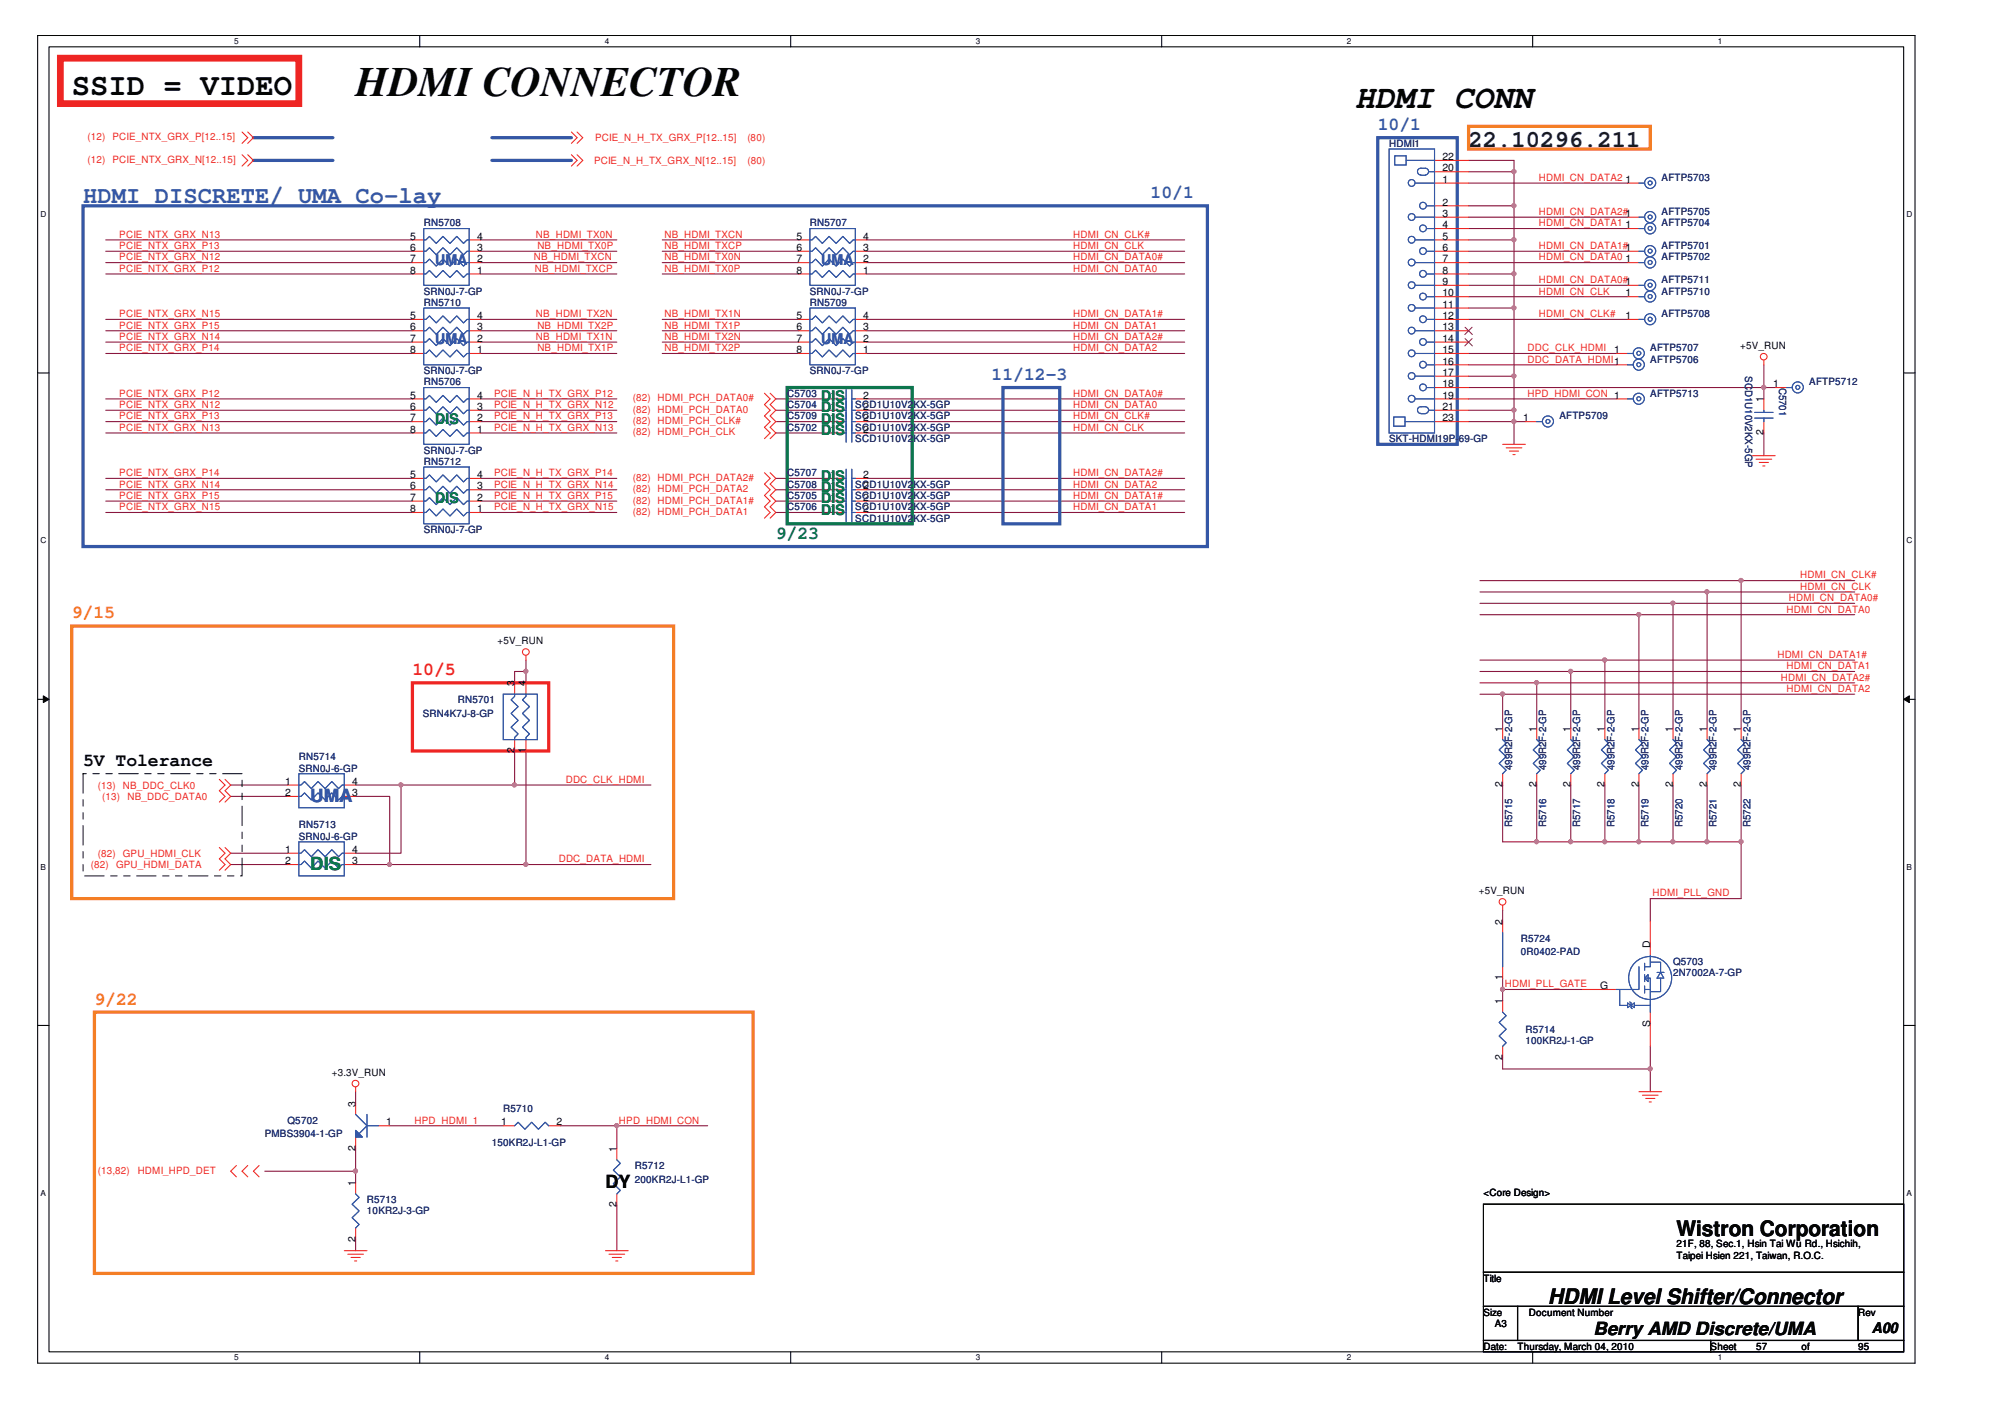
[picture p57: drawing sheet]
<svg xmlns="http://www.w3.org/2000/svg" width="297mm" height="210mm" viewBox="0 0 297 210" stroke-linecap="round" stroke-linejoin="round" font-family="sans-serif">
<defs><g id="words">
<text font-size="6.3" fill="#040503" x="53.1" y="14.3">HDMI CONNECTOR</text>
<text font-size="4.9" fill="#040503" x="202.2" y="16.2">HDMI CONN</text>
<text font-size="4.6" fill="#040503" x="10.7" y="14.2">SSID = VIDEO</text>
<text font-size="3.6" fill="#0d1437" x="219.1" y="21.9">22.10296.211</text>
<text font-size="3.6" fill="#3457a6" x="12.4" y="30.3">HDMI DISCRETE/ UMA Co-lay</text>
<g font-size="3.2" fill="#040503">
<text x="250.1" y="184.3">Wistron Corporation</text>
<text x="231" y="194.6">HDMI Level Shifter/Connector</text>
</g>
<g font-size="2.7" fill="#3457a6">
<text x="205.5" y="19.4">10/1</text>
<text x="171.7" y="29.6">10/1</text>
<text x="147.9" y="56.7">11/12-3</text>
<text x="46.3" y="119.6">UMA</text>
</g>
<g font-size="2.7" fill="#047e41">
<text x="115.7" y="80.4">9/23</text>
<text x="46.3" y="129.8">DIS</text>
</g>
<g font-size="2.7" fill="#f47e25">
<text x="10.7" y="92.3">9/15</text>
<text x="14.1" y="149.9">9/22</text>
</g>
<text font-size="2.7" fill="#ee2523" x="61.5" y="100.7">10/5</text>
<g font-size="2.7" fill="#040503">
<text x="12.4" y="114.3">5V Tolerance</text>
<text x="90.3" y="177.2">DY</text>
<text x="237.7" y="199.2">Berry AMD Discrete/UMA</text>
</g>
<g font-size="2.2" fill="#3457a6">
<text x="64.9" y="39.5">UMA</text>
<text x="122.5" y="39.5">UMA</text>
<text x="64.9" y="51.4">UMA</text>
<text x="122.5" y="51.4">UMA</text>
</g>
<g font-size="2.2" fill="#047e41">
<text x="122.5" y="59.8">DIS</text>
<text x="64.9" y="63.2">DIS</text>
<text x="122.5" y="61.5">DIS</text>
<text x="122.5" y="63.2">DIS</text>
<text x="122.5" y="64.9">DIS</text>
<text x="122.5" y="71.7">DIS</text>
<text x="64.9" y="75.1">DIS</text>
<text x="122.5" y="76.8">DIS</text>
<text x="122.5" y="75.1">DIS</text>
<text x="122.5" y="73.4">DIS</text>
</g>
<text font-size="2.2" fill="#040503" x="279.2" y="198.9">A00</text>
<g font-size="1.5" fill="#ee2523">
<text x="13.1" y="20.9">(12)</text>
<text x="16.8" y="20.9">PCIE_NTX_GRX_P[12..15]</text>
<text x="88.8" y="21.1">PCIE_N_H_TX_GRX_P[12..15]</text>
<text x="111.5" y="21.1">(80)</text>
<text x="13.1" y="24.3">(12)</text>
<text x="16.8" y="24.3">PCIE_NTX_GRX_N[12..15]</text>
<text x="88.6" y="24.5">PCIE_N_H_TX_GRX_N[12..15]</text>
<text x="111.5" y="24.5">(80)</text>
<text x="229.6" y="27">HDMI_CN_DATA2</text>
<text x="17.8" y="35.5">PCIE_NTX_GRX_N13</text>
<text x="80" y="35.5">NB_HDMI_TX0N</text>
<text x="99.1" y="35.5">NB_HDMI_TXCN</text>
<text x="160.1" y="35.5">HDMI_CN_CLK#</text>
<text x="229.6" y="32.1">HDMI_CN_DATA2#1</text>
<text x="229.6" y="33.8">HDMI_CN_DATA1</text>
<text x="17.8" y="40.6">PCIE_NTX_GRX_P12</text>
<text x="17.8" y="37.2">PCIE_NTX_GRX_P13</text>
<text x="17.8" y="38.9">PCIE_NTX_GRX_N12</text>
<text x="79.6" y="38.9">NB_HDMI_TXCN</text>
<text x="79.8" y="40.6">NB_HDMI_TXCP</text>
<text x="80.2" y="37.2">NB_HDMI_TX0P</text>
<text x="99.1" y="40.6">NB_HDMI_TX0P</text>
<text x="99.1" y="37.2">NB_HDMI_TXCP</text>
<text x="99.1" y="38.9">NB_HDMI_TX0N</text>
<text x="160.1" y="40.6">HDMI_CN_DATA0</text>
<text x="160.1" y="37.2">HDMI_CN_CLK</text>
<text x="160.1" y="38.9">HDMI_CN_DATA0#</text>
<text x="229.6" y="38.9">HDMI_CN_DATA0</text>
<text x="229.6" y="37.2">HDMI_CN_DATA1#1</text>
<text x="17.8" y="47.3">PCIE_NTX_GRX_N15</text>
<text x="80" y="47.3">NB_HDMI_TX2N</text>
<text x="99.1" y="47.3">NB_HDMI_TX1N</text>
<text x="160.1" y="47.3">HDMI_CN_DATA1#</text>
<text x="229.6" y="47.3">HDMI_CN_CLK#</text>
<text x="229.6" y="42.2">HDMI_CN_DATA0#1</text>
<text x="229.6" y="43.9">HDMI_CN_CLK</text>
<text x="17.8" y="50.7">PCIE_NTX_GRX_N14</text>
<text x="17.8" y="52.4">PCIE_NTX_GRX_P14</text>
<text x="17.8" y="49">PCIE_NTX_GRX_P15</text>
<text x="80" y="50.7">NB_HDMI_TX1N</text>
<text x="80.2" y="49">NB_HDMI_TX2P</text>
<text x="80.2" y="52.4">NB_HDMI_TX1P</text>
<text x="99.1" y="52.4">NB_HDMI_TX2P</text>
<text x="99.1" y="49">NB_HDMI_TX1P</text>
<text x="99.1" y="50.7">NB_HDMI_TX2N</text>
<text x="160.1" y="49">HDMI_CN_DATA1</text>
<text x="160.1" y="50.7">HDMI_CN_DATA2#</text>
<text x="160.1" y="52.4">HDMI_CN_DATA2</text>
<text x="227.9" y="52.4">DDC_CLK_HDMI</text>
<text x="17.8" y="59.2">PCIE_NTX_GRX_P12</text>
<text x="73.7" y="59.2">PCIE_N_H_TX_GRX_P12</text>
<text x="94.4" y="59.9">(82)</text>
<text x="98.1" y="59.9">HDMI_PCH_DATA0#</text>
<text x="160.1" y="59.2">HDMI_CN_DATA0#</text>
<text x="227.9" y="54.1">DDC_DATA_HDMI1</text>
<text x="227.9" y="59.2">HPD_HDMI_CON 1</text>
<text x="17.8" y="62.6">PCIE_NTX_GRX_P13</text>
<text x="17.8" y="60.9">PCIE_NTX_GRX_N12</text>
<text x="17.8" y="64.3">PCIE_NTX_GRX_N13</text>
<text x="73.7" y="60.9">PCIE_N_H_TX_GRX_N12</text>
<text x="73.7" y="64.3">PCIE_N_H_TX_GRX_N13</text>
<text x="73.7" y="62.6">PCIE_N_H_TX_GRX_P13</text>
<text x="94.4" y="65">(82)</text>
<text x="94.4" y="61.6">(82)</text>
<text x="94.4" y="63.3">(82)</text>
<text x="98.1" y="65">HDMI_PCH_CLK</text>
<text x="98.1" y="61.6">HDMI_PCH_DATA0</text>
<text x="98.1" y="63.3">HDMI_PCH_CLK#</text>
<text x="160.1" y="60.9">HDMI_CN_DATA0</text>
<text x="160.1" y="64.3">HDMI_CN_CLK</text>
<text x="160.1" y="62.6">HDMI_CN_CLK#</text>
<text x="17.8" y="71">PCIE_NTX_GRX_P14</text>
<text x="73.7" y="71">PCIE_N_H_TX_GRX_P14</text>
<text x="94.4" y="71.7">(82)</text>
<text x="98.1" y="71.7">HDMI_PCH_DATA2#</text>
<text x="160.1" y="71">HDMI_CN_DATA2#</text>
<text x="17.8" y="72.7">PCIE_NTX_GRX_N14</text>
<text x="17.8" y="76.1">PCIE_NTX_GRX_N15</text>
<text x="17.8" y="74.4">PCIE_NTX_GRX_P15</text>
<text x="73.7" y="74.4">PCIE_N_H_TX_GRX_P15</text>
<text x="73.7" y="72.7">PCIE_N_H_TX_GRX_N14</text>
<text x="73.7" y="76.1">PCIE_N_H_TX_GRX_N15</text>
<text x="94.4" y="73.4">(82)</text>
<text x="94.4" y="75.1">(82)</text>
<text x="94.4" y="76.8">(82)</text>
<text x="98.1" y="73.4">HDMI_PCH_DATA2</text>
<text x="98.1" y="75.1">HDMI_PCH_DATA1#</text>
<text x="98.1" y="76.8">HDMI_PCH_DATA1</text>
<text x="160.1" y="74.4">HDMI_CN_DATA1#</text>
<text x="160.1" y="76.1">HDMI_CN_DATA1</text>
<text x="160.1" y="72.7">HDMI_CN_DATA2</text>
<text x="266.9" y="89.7">HDMI_CN_DATA0#</text>
<text x="268.6" y="86.3">HDMI_CN_CLK#</text>
<text x="268.6" y="88">HDMI_CN_CLK</text>
<text x="266.5" y="91.4">HDMI_CN_DATA0</text>
<text x="265.2" y="98.2">HDMI_CN_DATA1#</text>
<text x="265.7" y="101.5">HDMI_CN_DATA2#</text>
<text x="266.5" y="99.9">HDMI_CN_DATA1</text>
<text x="266.5" y="103.2">HDMI_CN_DATA2</text>
<text x="14.6" y="117.6">(13)</text>
<text x="15.3" y="119.3">(13)</text>
<text x="18.3" y="117.6">NB_DDC_CLK0</text>
<text x="19" y="119.3">NB_DDC_DATA0</text>
<text x="84.4" y="116.8">DDC_CLK_HDMI</text>
<text x="13.6" y="129.5">(82)</text>
<text x="14.6" y="127.8">(82)</text>
<text x="17.3" y="129.5">GPU_HDMI_DATA</text>
<text x="18.3" y="127.8">GPU_HDMI_CLK</text>
<text x="83.4" y="128.7">DDC_DATA_HDMI</text>
<text x="246.5" y="133.7">HDMI_PLL_GND</text>
<text x="224.5" y="147.3">HDMI_PLL_GATE</text>
<text x="61.9" y="167.6">HPD_HDMI_1</text>
<text x="92.3" y="167.6">HPD_HDMI_CON</text>
<text x="14.6" y="175.1">(13,82)</text>
<text x="20.5" y="175.1">HDMI_HPD_DET</text>
</g>
<g font-size="1.5" fill="#252c73">
<text x="207.2" y="21.9">HDMI1</text>
<text x="247.9" y="27">AFTP5703</text>
<text x="63.2" y="33.8">RN5708</text>
<text x="120.8" y="33.8">RN5707</text>
<text x="247.9" y="33.8">AFTP5704</text>
<text x="247.9" y="32.1">AFTP5705</text>
<text x="247.9" y="38.9">AFTP5702</text>
<text x="247.9" y="37.2">AFTP5701</text>
<text x="63.2" y="45.6">RN5710</text>
<text x="63.2" y="43.9">SRN0J-7-GP</text>
<text x="120.8" y="43.9">SRN0J-7-GP</text>
<text x="120.8" y="45.6">RN5709</text>
<text x="247.9" y="43.9">AFTP5710</text>
<text x="247.9" y="47.3">AFTP5708</text>
<text x="247.9" y="42.2">AFTP5711</text>
<text x="246.2" y="52.4">AFTP5707</text>
<text x="63.2" y="57.5">RN5706</text>
<text x="63.2" y="55.8">SRN0J-7-GP</text>
<text x="117.4" y="59.2">C5703</text>
<text x="120.8" y="55.8">SRN0J-7-GP</text>
<text x="246.2" y="54.1">AFTP5706</text>
<text x="246.2" y="59.2">AFTP5713</text>
<text x="260.4" y="56.1" transform="rotate(90 260.4 56.1)">SCD1U10V2KX-5GP</text>
<text x="265.5" y="57.8" transform="rotate(90 265.5 57.8)">C5701</text>
<text x="269.9" y="57.5">AFTP5712</text>
<text x="117.4" y="60.9">C5704</text>
<text x="117.4" y="62.6">C5709</text>
<text x="117.4" y="64.3">C5702</text>
<text x="127.6" y="62.6">SCD1U10V2KX-5GP</text>
<text x="127.6" y="64.3">SCD1U10V2KX-5GP</text>
<text x="127.6" y="66">SCD1U10V2KX-5GP</text>
<text x="127.6" y="60.9">SCD1U10V2KX-5GP</text>
<text x="207.2" y="66">SKT-HDMI19P-69-GP</text>
<text x="232.7" y="62.6">AFTP5709</text>
<text x="63.2" y="67.7">SRN0J-7-GP</text>
<text x="63.2" y="69.4">RN5712</text>
<text x="117.4" y="71">C5707</text>
<text x="117.4" y="76.1">C5706</text>
<text x="117.4" y="74.4">C5705</text>
<text x="117.4" y="72.7">C5708</text>
<text x="127.6" y="77.8">SCD1U10V2KX-5GP</text>
<text x="127.6" y="76.1">SCD1U10V2KX-5GP</text>
<text x="127.6" y="72.7">SCD1U10V2KX-5GP</text>
<text x="127.6" y="74.4">SCD1U10V2KX-5GP</text>
<text x="63.2" y="79.5">SRN0J-7-GP</text>
<text x="63.1" y="107">SRN4K7J-8-GP</text>
<text x="68.3" y="104.9">RN5701</text>
<text x="44.6" y="113.4">RN5714</text>
<text x="44.6" y="115.1">SRN0J-6-GP</text>
<text x="225.6" y="114.9" transform="rotate(-90 225.6 114.9)">499R2F-2-GP</text>
<text x="230.7" y="114.9" transform="rotate(-90 230.7 114.9)">499R2F-2-GP</text>
<text x="235.8" y="114.9" transform="rotate(-90 235.8 114.9)">499R2F-2-GP</text>
<text x="240.8" y="114.9" transform="rotate(-90 240.8 114.9)">499R2F-2-GP</text>
<text x="245.9" y="114.9" transform="rotate(-90 245.9 114.9)">499R2F-2-GP</text>
<text x="251" y="114.9" transform="rotate(-90 251 114.9)">499R2F-2-GP</text>
<text x="256.1" y="114.9" transform="rotate(-90 256.1 114.9)">499R2F-2-GP</text>
<text x="261.2" y="114.9" transform="rotate(-90 261.2 114.9)">499R2F-2-GP</text>
<text x="44.6" y="123.6">RN5713</text>
<text x="44.6" y="125.3">SRN0J-6-GP</text>
<text x="225.6" y="123.4" transform="rotate(-90 225.6 123.4)">R5715</text>
<text x="230.7" y="123.4" transform="rotate(-90 230.7 123.4)">R5716</text>
<text x="235.8" y="123.4" transform="rotate(-90 235.8 123.4)">R5717</text>
<text x="240.8" y="123.4" transform="rotate(-90 240.8 123.4)">R5718</text>
<text x="245.9" y="123.4" transform="rotate(-90 245.9 123.4)">R5719</text>
<text x="251" y="123.4" transform="rotate(-90 251 123.4)">R5720</text>
<text x="256.1" y="123.4" transform="rotate(-90 256.1 123.4)">R5721</text>
<text x="261.2" y="123.4" transform="rotate(-90 261.2 123.4)">R5722</text>
<text x="226.9" y="140.5">R5724</text>
<text x="226.9" y="142.5">0R0402-PAD</text>
<text x="249.6" y="143.9">Q5703</text>
<text x="249.6" y="145.6">2N7002A-7-GP</text>
<text x="227.6" y="154.1">R5714</text>
<text x="227.6" y="155.8">100KR2J-1-GP</text>
<text x="42.9" y="167.6">Q5702</text>
<text x="75.1" y="165.9">R5710</text>
<text x="39.5" y="169.6">PMBS3904-1-GP</text>
<text x="73.4" y="171">150KR2J-L1-GP</text>
<text x="54.8" y="179.5">R5713</text>
<text x="94.7" y="174.4">R5712</text>
<text x="94.7" y="176.4">200KR2J-L1-GP</text>
<text x="54.8" y="181.2">10KR2J-3-GP</text>
</g>
<g font-size="1.5" fill="#040503">
<text x="215.2" y="23.9">22</text>
<text x="215.2" y="27.3">1</text>
<text x="215.2" y="25.6">20</text>
<text x="242.5" y="27.3">1</text>
<text x="61.2" y="35.7">5</text>
<text x="71.2" y="35.7">4</text>
<text x="118.8" y="35.7">5</text>
<text x="128.8" y="35.7">4</text>
<text x="215.2" y="30.7">2</text>
<text x="215.2" y="32.4">3</text>
<text x="215.2" y="34.1">4</text>
<text x="215.2" y="35.7">5</text>
<text x="242.5" y="34.1">1</text>
<text x="61.2" y="37.4">6</text>
<text x="61.2" y="39.1">7</text>
<text x="61.2" y="40.8">8</text>
<text x="71.2" y="40.8">1</text>
<text x="71.2" y="39.1">2</text>
<text x="71.2" y="37.4">3</text>
<text x="118.8" y="37.4">6</text>
<text x="118.8" y="39.1">7</text>
<text x="118.8" y="40.8">8</text>
<text x="128.8" y="40.8">1</text>
<text x="128.8" y="39.1">2</text>
<text x="128.8" y="37.4">3</text>
<text x="215.2" y="37.4">6</text>
<text x="215.2" y="39.1">7</text>
<text x="215.2" y="40.8">8</text>
<text x="242.5" y="39.1">1</text>
<text x="61.2" y="47.6">5</text>
<text x="71.2" y="47.6">4</text>
<text x="118.8" y="47.6">5</text>
<text x="128.8" y="47.6">4</text>
<text x="215.2" y="42.5">9</text>
<text x="215.2" y="44.2">10</text>
<text x="215.2" y="45.9">11</text>
<text x="215.2" y="47.6">12</text>
<text x="242.5" y="44.2">1</text>
<text x="242.5" y="47.6">1</text>
<text x="61.2" y="49.3">6</text>
<text x="61.2" y="51">7</text>
<text x="61.2" y="52.7">8</text>
<text x="71.2" y="52.7">1</text>
<text x="71.2" y="51">2</text>
<text x="71.2" y="49.3">3</text>
<text x="118.8" y="49.3">6</text>
<text x="118.8" y="51">7</text>
<text x="118.8" y="52.7">8</text>
<text x="128.8" y="52.7">1</text>
<text x="128.8" y="51">2</text>
<text x="128.8" y="49.3">3</text>
<text x="215.2" y="49.3">13</text>
<text x="215.2" y="51">14</text>
<text x="215.2" y="52.7">15</text>
<text x="240.8" y="52.7">1</text>
<text x="259.6" y="52.1">+5V_RUN</text>
<text x="61.2" y="59.5">5</text>
<text x="71.2" y="59.5">4</text>
<text x="123.9" y="59.5">1</text>
<text x="128.8" y="59.5">2</text>
<text x="215.2" y="54.4">16</text>
<text x="215.2" y="56.1">17</text>
<text x="215.2" y="57.8">18</text>
<text x="215.2" y="59.5">19</text>
<text x="264.5" y="57.8">1</text>
<text x="61.2" y="61.2">6</text>
<text x="61.2" y="62.9">7</text>
<text x="61.2" y="64.6">8</text>
<text x="71.2" y="64.6">1</text>
<text x="71.2" y="62.9">2</text>
<text x="71.2" y="61.2">3</text>
<text x="123.9" y="61.2">1</text>
<text x="123.9" y="62.9">1</text>
<text x="123.9" y="64.6">1</text>
<text x="128.8" y="61.2">2</text>
<text x="128.8" y="62.9">2</text>
<text x="128.8" y="64.6">2</text>
<text x="215.2" y="61.2">21</text>
<text x="215.2" y="62.9">23</text>
<text x="227.2" y="62.9">1</text>
<text x="263.1" y="64.9" transform="rotate(-90 263.1 64.9)">2</text>
<text x="263.1" y="60" transform="rotate(-90 263.1 60)">1</text>
<text x="61.2" y="71.3">5</text>
<text x="71.2" y="71.3">4</text>
<text x="123.9" y="71.3">1</text>
<text x="128.8" y="71.3">2</text>
<text x="61.2" y="73">6</text>
<text x="61.2" y="74.7">7</text>
<text x="61.2" y="76.4">8</text>
<text x="71.2" y="76.4">1</text>
<text x="71.2" y="74.7">2</text>
<text x="71.2" y="73">3</text>
<text x="123.9" y="76.4">1</text>
<text x="123.9" y="74.7">1</text>
<text x="123.9" y="73">1</text>
<text x="128.8" y="76.4">2</text>
<text x="128.8" y="74.7">2</text>
<text x="128.8" y="73">2</text>
<text x="74.2" y="96.1">+5V_RUN</text>
<text x="76.7" y="102.4" transform="rotate(-90 76.7 102.4)">3</text>
<text x="78.4" y="102.4" transform="rotate(-90 78.4 102.4)">4</text>
<text x="76.7" y="112.4" transform="rotate(-90 76.7 112.4)">2</text>
<text x="78.4" y="112.4" transform="rotate(-90 78.4 112.4)">1</text>
<text x="224.1" y="109.2" transform="rotate(-90 224.1 109.2)">1</text>
<text x="229.2" y="109.2" transform="rotate(-90 229.2 109.2)">1</text>
<text x="234.3" y="109.2" transform="rotate(-90 234.3 109.2)">1</text>
<text x="239.4" y="109.2" transform="rotate(-90 239.4 109.2)">1</text>
<text x="244.5" y="109.2" transform="rotate(-90 244.5 109.2)">1</text>
<text x="249.6" y="109.2" transform="rotate(-90 249.6 109.2)">1</text>
<text x="254.6" y="109.2" transform="rotate(-90 254.6 109.2)">1</text>
<text x="259.7" y="109.2" transform="rotate(-90 259.7 109.2)">1</text>
<text x="42.6" y="117.1">1</text>
<text x="42.6" y="118.8">2</text>
<text x="52.5" y="118.8">3</text>
<text x="52.5" y="117.1">4</text>
<text x="224.1" y="117.4" transform="rotate(-90 224.1 117.4)">2</text>
<text x="229.2" y="117.4" transform="rotate(-90 229.2 117.4)">2</text>
<text x="234.3" y="117.4" transform="rotate(-90 234.3 117.4)">2</text>
<text x="239.4" y="117.4" transform="rotate(-90 239.4 117.4)">2</text>
<text x="244.5" y="117.4" transform="rotate(-90 244.5 117.4)">2</text>
<text x="249.6" y="117.4" transform="rotate(-90 249.6 117.4)">2</text>
<text x="254.6" y="117.4" transform="rotate(-90 254.6 117.4)">2</text>
<text x="259.7" y="117.4" transform="rotate(-90 259.7 117.4)">2</text>
<text x="42.6" y="127.2">1</text>
<text x="42.6" y="128.9">2</text>
<text x="52.5" y="128.9">3</text>
<text x="52.5" y="127.2">4</text>
<text x="220.6" y="133.4">+5V_RUN</text>
<text x="224.1" y="138" transform="rotate(-90 224.1 138)">2</text>
<text x="246.2" y="141.4" transform="rotate(-90 246.2 141.4)">D</text>
<text x="224.1" y="149.8" transform="rotate(-90 224.1 149.8)">1</text>
<text x="224.1" y="146.2" transform="rotate(-90 224.1 146.2)">1</text>
<text x="238.7" y="147.6">G</text>
<text x="246.2" y="153.2" transform="rotate(-90 246.2 153.2)">S</text>
<text x="49.5" y="160.5">+3.3V_RUN</text>
<text x="224.1" y="158.1" transform="rotate(-90 224.1 158.1)">2</text>
<text x="53" y="165.1" transform="rotate(-90 53 165.1)">3</text>
<text x="57.6" y="167.9">1</text>
<text x="74.8" y="167.9">1</text>
<text x="83" y="167.9">2</text>
<text x="53" y="171.7" transform="rotate(-90 53 171.7)">2</text>
<text x="92" y="171.9" transform="rotate(-90 92 171.9)">1</text>
<text x="53" y="176.9" transform="rotate(-90 53 176.9)">1</text>
<text x="221.3" y="178.5">&lt;Core Design&gt;</text>
<text x="53" y="185.2" transform="rotate(-90 53 185.2)">2</text>
<text x="92" y="180.1" transform="rotate(-90 92 180.1)">2</text>
<text x="221.3" y="191.2">Title</text>
<text x="250.1" y="186.1">21F, 88, Sec.1, Hsin Tai Wu Rd., Hsichih,</text>
<text x="250.1" y="187.8">Taipei Hsien 221, Taiwan, R.O.C.</text>
<text x="221.3" y="196.3">Size</text>
<text x="223" y="198">A3</text>
<text x="228.1" y="196.3">Document Number</text>
<text x="277.2" y="196.3">Rev</text>
<text x="221.3" y="201.3">Date:</text>
<text x="226.4" y="201.3">Thursday, March 04, 2010</text>
<text x="255.2" y="201.3">Sheet</text>
<text x="262" y="201.3">57</text>
<text x="268.8" y="201.4">of</text>
<text x="277.2" y="201.3">95</text>
</g>
<g font-size="1.2" fill="#040503">
<text x="34.9" y="6.5">5</text>
<text x="90.3" y="6.5">4</text>
<text x="145.6" y="6.5">3</text>
<text x="200.9" y="6.5">2</text>
<text x="256.3" y="6.5">1</text>
<text x="6.1" y="32.4">D</text>
<text x="284.5" y="32.4">D</text>
<text x="6.1" y="81.1">C</text>
<text x="284.5" y="81.1">C</text>
<text x="6.1" y="129.7">B</text>
<text x="284.5" y="129.7">B</text>
<text x="6.1" y="178.4">A</text>
<text x="284.5" y="178.4">A</text>
<text x="34.9" y="202.9">5</text>
<text x="90.3" y="202.9">4</text>
<text x="145.6" y="202.9">3</text>
<text x="200.9" y="202.9">2</text>
<text x="256.3" y="202.9">1</text>
</g>
</g></defs>
<path d="M5.6 5.3h280.1v198.1h-280.1zM7.3 7h276.7v194.7h-276.7z" fill="none" stroke="#040503" stroke-width=".16"/>
<g fill="#fff">
<path d="M34.9 5.5h.7v1.3h-.7z"/>
<path d="M34.9 201.8h.7v1.4h-.7z"/>
</g>
<path d="M62.6 5.3v1.7M62.6 201.7v1.7" fill="none" stroke="#040503" stroke-width=".16"/>
<g fill="#fff">
<path d="M90.3 5.5h.6v1.3h-.6z"/>
<path d="M90.3 201.8h.6v1.4h-.6z"/>
</g>
<path d="M118 5.3v1.7M118 201.7v1.7" fill="none" stroke="#040503" stroke-width=".16"/>
<g fill="#fff">
<path d="M145.6 5.5h.6v1.3h-.6z"/>
<path d="M145.6 201.8h.6v1.4h-.6z"/>
</g>
<path d="M173.3 5.3v1.7M173.3 201.7v1.7" fill="none" stroke="#040503" stroke-width=".16"/>
<g fill="#fff">
<path d="M200.9 5.5h.7v1.3h-.7z"/>
<path d="M200.9 201.8h.7v1.4h-.7z"/>
</g>
<path d="M228.7 5.3v1.7M228.7 201.7v1.7" fill="none" stroke="#040503" stroke-width=".16"/>
<g fill="#fff">
<path d="M256.3 5.5h.6v1.3h-.6z"/>
<path d="M256.3 201.8h.6v1.4h-.6z"/>
<path d="M6.1 31.3h.8v1.3h-.8z"/>
<path d="M284.5 31.3h.8v1.3h-.8z"/>
<path d="M6.1 80h.8v1.3h-.8z"/>
<path d="M284.5 80h.8v1.3h-.8z"/>
</g>
<path d="M5.6 55.6h1.7M284 55.6h1.7" fill="none" stroke="#040503" stroke-width=".16"/>
<g fill="#fff">
<path d="M6.1 128.7h.7v1.3h-.7z"/>
<path d="M284.5 128.7h.7v1.3h-.7z"/>
</g>
<path d="M5.6 104.3h1.7M284 104.3h1.7" fill="none" stroke="#040503" stroke-width=".16"/>
<path d="M6.5 103.8l.8 .5-.8 .5z" fill="#040503"/>
<path d="M6.5 103.8l.8 .5-.8 .5z" fill="none" stroke="#040503" stroke-width=".15"/>
<path d="M284 104.3l.9-.5v1z" fill="#040503"/>
<path d="M284 104.3l.9-.5v1z" fill="none" stroke="#040503" stroke-width=".15"/>
<g fill="#fff">
<path d="M6.1 177.3h.7v1.3h-.7z"/>
<path d="M284.5 177.3h.7v1.3h-.7z"/>
</g>
<path d="M5.6 153h1.7M284 153h1.7" fill="none" stroke="#040503" stroke-width=".16"/>
<path d="M39.5 174.7h13.6M53.1 162.9v1.7M105.6 167.9h-13.6v3.4M53.1 184.9v1.7" fill="none" stroke="#89163e" stroke-width=".16"/>
<circle cx="92" cy="167.9" r=".31" fill="#ca5ca3"/>
<circle cx="92" cy="167.9" r=".31" fill="none" stroke="#ca5ca3" stroke-width=".16"/>
<path d="M53.1 174.7v1.7M92 179.8v6.8" fill="none" stroke="#89163e" stroke-width=".16"/>
<circle cx="53" cy="174.7" r=".31" fill="#ca5ca3"/>
<circle cx="53" cy="174.7" r=".31" fill="none" stroke="#ca5ca3" stroke-width=".16"/>
<path d="M78.5 100.2v1.7M58.1 167.9h17M83.6 167.9h8.4" fill="none" stroke="#89163e" stroke-width=".16"/>
<path d="M37.8 20.5h11.9M37.8 23.9h11.9M73.4 20.5h11.8M73.4 23.9h11.8" fill="none" stroke="#3457a6" stroke-width=".48"/>
<circle cx="78.4" cy="100.1" r=".31" fill="#ca5ca3"/>
<circle cx="78.4" cy="100.1" r=".31" fill="none" stroke="#ca5ca3" stroke-width=".16"/>
<path d="M78.5 98.5v1.7h-1.7v1.7M76.8 117.1h20.3" fill="none" stroke="#89163e" stroke-width=".16"/>
<circle cx="76.8" cy="117.1" r=".31" fill="#ca5ca3"/>
<circle cx="76.8" cy="117.1" r=".31" fill="none" stroke="#ca5ca3" stroke-width=".16"/>
<path d="M78.5 129h18.6" fill="none" stroke="#89163e" stroke-width=".16"/>
<circle cx="78.4" cy="129" r=".31" fill="#ca5ca3"/>
<circle cx="78.4" cy="129" r=".31" fill="none" stroke="#ca5ca3" stroke-width=".16"/>
<path d="M219.1 23.9h6.8M219.1 54.4h22M219.1 52.7h22M225.9 40.9v5.1h-6.8" fill="none" stroke="#89163e" stroke-width=".16"/>
<circle cx="225.9" cy="40.8" r=".31" fill="#ca5ca3"/>
<circle cx="225.9" cy="40.8" r=".31" fill="none" stroke="#ca5ca3" stroke-width=".16"/>
<path d="M219.1 39.2h23.7M225.9 25.6v5.1M263.2 54.4v5.1M263.2 64.6v3.4" fill="none" stroke="#89163e" stroke-width=".16"/>
<circle cx="225.9" cy="25.6" r=".31" fill="#ca5ca3"/>
<circle cx="225.9" cy="25.6" r=".31" fill="none" stroke="#ca5ca3" stroke-width=".16"/>
<path d="M219.1 27.3h23.7M219.1 35.8h6.8v5.1" fill="none" stroke="#89163e" stroke-width=".16"/>
<circle cx="225.9" cy="35.8" r=".31" fill="#ca5ca3"/>
<circle cx="225.9" cy="35.8" r=".31" fill="none" stroke="#ca5ca3" stroke-width=".16"/>
<path d="M219.1 30.7h6.8v5.1M219.1 40.9h6.8" fill="none" stroke="#89163e" stroke-width=".16"/>
<circle cx="225.9" cy="30.7" r=".31" fill="#ca5ca3"/>
<circle cx="225.9" cy="30.7" r=".31" fill="none" stroke="#ca5ca3" stroke-width=".16"/>
<path d="M219.1 37.5h23.7M219.1 32.4h23.7M219.1 47.7h23.7M219.1 59.5h22M219.1 42.6h23.7M219.1 44.3h23.7M219.1 57.8h44.1" fill="none" stroke="#89163e" stroke-width=".16"/>
<circle cx="263.1" cy="57.8" r=".31" fill="#ca5ca3"/>
<circle cx="263.1" cy="57.8" r=".31" fill="none" stroke="#ca5ca3" stroke-width=".16"/>
<path d="M219.1 34.1h23.7M219.1 62.9h6.8" fill="none" stroke="#89163e" stroke-width=".16"/>
<circle cx="225.9" cy="62.9" r=".31" fill="#ca5ca3"/>
<circle cx="225.9" cy="62.9" r=".31" fill="none" stroke="#ca5ca3" stroke-width=".16"/>
<path d="M225.9 46v10.1M225.9 62.9v3.4" fill="none" stroke="#89163e" stroke-width=".16"/>
<circle cx="225.9" cy="45.9" r=".31" fill="#ca5ca3"/>
<circle cx="225.9" cy="45.9" r=".31" fill="none" stroke="#ca5ca3" stroke-width=".16"/>
<path d="M225.9 61.2v1.7" fill="none" stroke="#89163e" stroke-width=".16"/>
<circle cx="225.9" cy="61.2" r=".31" fill="#ca5ca3"/>
<circle cx="225.9" cy="61.2" r=".31" fill="none" stroke="#ca5ca3" stroke-width=".16"/>
<path d="M225.9 56.1v5.1h-6.8" fill="none" stroke="#89163e" stroke-width=".16"/>
<circle cx="225.9" cy="56.1" r=".31" fill="#ca5ca3"/>
<circle cx="225.9" cy="56.1" r=".31" fill="none" stroke="#ca5ca3" stroke-width=".16"/>
<g fill="none" stroke="#89163e" stroke-width=".16">
<path d="M225.9 23.9v1.7h-6.8M219.1 56.1h6.8M263.2 57.8h1.6M225.9 62.9h1.7M34.4 118.8h8.5M34.4 117.1h8.5M53.1 117.1h6.7v10.2h-6.7M53.1 118.8h5v10.2h-5M229.3 117.1v8.5h-5.1M249.6 117.1v8.5h5.1M34.4 127.3h8.5M34.4 129h8.5"/>
<path d="M224.2 145.9v1.7M53.1 171.3v3.4"/>
</g>
<circle cx="249.6" cy="125.6" r=".31" fill="#ca5ca3"/>
<circle cx="249.6" cy="125.6" r=".31" fill="none" stroke="#ca5ca3" stroke-width=".16"/>
<path d="M220.8 90h28.8v18.6M239.4 98.5h37.3M220.8 101.9h8.5v6.7" fill="none" stroke="#89163e" stroke-width=".16"/>
<circle cx="239.4" cy="98.5" r=".31" fill="#ca5ca3"/>
<circle cx="239.4" cy="98.5" r=".31" fill="none" stroke="#ca5ca3" stroke-width=".16"/>
<path d="M234.3 100.2h42.4" fill="none" stroke="#89163e" stroke-width=".16"/>
<circle cx="234.3" cy="100.1" r=".31" fill="#ca5ca3"/>
<circle cx="234.3" cy="100.1" r=".31" fill="none" stroke="#ca5ca3" stroke-width=".16"/>
<path d="M229.3 101.9h47.4" fill="none" stroke="#89163e" stroke-width=".16"/>
<circle cx="229.2" cy="101.8" r=".31" fill="#ca5ca3"/>
<circle cx="229.2" cy="101.8" r=".31" fill="none" stroke="#ca5ca3" stroke-width=".16"/>
<path d="M224.2 103.6h52.5" fill="none" stroke="#89163e" stroke-width=".16"/>
<circle cx="224.2" cy="103.5" r=".31" fill="#ca5ca3"/>
<circle cx="224.2" cy="103.5" r=".31" fill="none" stroke="#ca5ca3" stroke-width=".16"/>
<path d="M259.8 86.6h16.9" fill="none" stroke="#89163e" stroke-width=".16"/>
<circle cx="259.7" cy="86.6" r=".31" fill="#ca5ca3"/>
<circle cx="259.7" cy="86.6" r=".31" fill="none" stroke="#ca5ca3" stroke-width=".16"/>
<path d="M254.7 88.3h22" fill="none" stroke="#89163e" stroke-width=".16"/>
<circle cx="254.7" cy="88.3" r=".31" fill="#ca5ca3"/>
<circle cx="254.7" cy="88.3" r=".31" fill="none" stroke="#ca5ca3" stroke-width=".16"/>
<path d="M249.6 90h27.1" fill="none" stroke="#89163e" stroke-width=".16"/>
<circle cx="249.6" cy="90" r=".31" fill="#ca5ca3"/>
<circle cx="249.6" cy="90" r=".31" fill="none" stroke="#ca5ca3" stroke-width=".16"/>
<path d="M244.5 91.7h32.2" fill="none" stroke="#89163e" stroke-width=".16"/>
<circle cx="244.5" cy="91.7" r=".31" fill="#ca5ca3"/>
<circle cx="244.5" cy="91.7" r=".31" fill="none" stroke="#ca5ca3" stroke-width=".16"/>
<path d="M234.3 117.1v8.5h5.1" fill="none" stroke="#89163e" stroke-width=".16"/>
<circle cx="234.3" cy="125.6" r=".31" fill="#ca5ca3"/>
<circle cx="234.3" cy="125.6" r=".31" fill="none" stroke="#ca5ca3" stroke-width=".16"/>
<path d="M220.8 100.2h13.5v8.4M254.7 117.1v8.5" fill="none" stroke="#89163e" stroke-width=".16"/>
<circle cx="254.7" cy="125.6" r=".31" fill="#ca5ca3"/>
<circle cx="254.7" cy="125.6" r=".31" fill="none" stroke="#ca5ca3" stroke-width=".16"/>
<path d="M220.8 88.3h33.9v20.3M229.3 125.6h5M254.7 125.6h5.1" fill="none" stroke="#89163e" stroke-width=".16"/>
<circle cx="229.2" cy="125.6" r=".31" fill="#ca5ca3"/>
<circle cx="229.2" cy="125.6" r=".31" fill="none" stroke="#ca5ca3" stroke-width=".16"/>
<path d="M224.2 147.6v1.7" fill="none" stroke="#89163e" stroke-width=".16"/>
<circle cx="224.2" cy="147.6" r=".31" fill="#ca5ca3"/>
<circle cx="224.2" cy="147.6" r=".31" fill="none" stroke="#ca5ca3" stroke-width=".16"/>
<path d="M224.2 157.8v1.7h22v3.4" fill="none" stroke="#89163e" stroke-width=".16"/>
<circle cx="246.2" cy="159.5" r=".31" fill="#ca5ca3"/>
<circle cx="246.2" cy="159.5" r=".31" fill="none" stroke="#ca5ca3" stroke-width=".16"/>
<path d="M239.4 117.1v8.5" fill="none" stroke="#89163e" stroke-width=".16"/>
<circle cx="239.4" cy="125.6" r=".31" fill="#ca5ca3"/>
<circle cx="239.4" cy="125.6" r=".31" fill="none" stroke="#ca5ca3" stroke-width=".16"/>
<path d="M220.8 98.5h18.6v10.1M259.8 117.1v8.5" fill="none" stroke="#89163e" stroke-width=".16"/>
<circle cx="259.7" cy="125.6" r=".31" fill="#ca5ca3"/>
<circle cx="259.7" cy="125.6" r=".31" fill="none" stroke="#ca5ca3" stroke-width=".16"/>
<path d="M220.8 86.6h39v22M224.2 117.1v8.5M244.5 117.1v8.5h-5.1M246.2 156.1v3.4" fill="none" stroke="#89163e" stroke-width=".16"/>
<circle cx="244.5" cy="125.6" r=".31" fill="#ca5ca3"/>
<circle cx="244.5" cy="125.6" r=".31" fill="none" stroke="#ca5ca3" stroke-width=".16"/>
<g fill="none" stroke="#89163e" stroke-width=".16">
<path d="M15.8 37.5h45.7M15.8 39.2h45.7M15.8 35.8h45.7M71.7 37.5h20.3M71.7 39.2h20.3M71.7 35.8h20.3M98.8 37.5h20.3M98.8 39.2h20.3M98.8 35.8h20.3M129.3 37.5h47.4M129.3 39.2h47.4M129.3 35.8h47.4"/>
<path d="M15.8 59.5h45.7M15.8 51h45.7M15.8 52.7h45.7M15.8 47.7h45.7M15.8 40.9h45.7M15.8 49.3h45.7M71.7 59.5h20.3M71.7 51h20.3M71.7 52.7h20.3M71.7 47.7h20.3M71.7 40.9h20.3M71.7 49.3h20.3"/>
<path d="M98.8 51h20.3M98.8 52.7h20.3M98.8 47.7h20.3M98.8 40.9h20.3M98.8 49.3h20.3M115.7 59.5h8.5M129.3 51h47.4M129.3 52.7h47.4M129.3 47.7h47.4M129.3 40.9h47.4M129.3 49.3h47.4M15.8 71.4h45.7"/>
<path d="M15.8 73.1h45.7M15.8 64.6h45.7M15.8 61.2h45.7M15.8 74.8h45.7M15.8 76.5h45.7M15.8 62.9h45.7M71.7 71.4h20.3M71.7 73.1h20.3M71.7 64.6h20.3M71.7 61.2h20.3M71.7 74.8h20.3M71.7 76.5h20.3"/>
<path d="M71.7 62.9h20.3M115.7 71.4h8.5M115.7 73.1h8.5M115.7 64.6h8.5M115.7 61.2h8.5M115.7 74.8h8.5M115.7 76.5h8.5M115.7 62.9h8.5M220.8 91.7h23.7v16.9M78.5 112v17h-20.4M220.8 103.6h3.4v5M224.2 135.8v1.6"/>
<path d="M244.5 125.6h5.1M259.8 125.6v8.5h-13.6v3.3M224.2 147.6h11.8"/>
</g>
<circle cx="58.1" cy="129" r=".31" fill="#ca5ca3"/>
<circle cx="58.1" cy="129" r=".31" fill="none" stroke="#ca5ca3" stroke-width=".16"/>
<path d="M76.8 112v5.1h-17" fill="none" stroke="#89163e" stroke-width=".16"/>
<circle cx="59.8" cy="117.1" r=".31" fill="#ca5ca3"/>
<circle cx="59.8" cy="117.1" r=".31" fill="none" stroke="#ca5ca3" stroke-width=".16"/>
<path d="M129.3 59.5h47.4M129.3 61.2h47.4M129.3 74.8h47.4M129.3 76.5h47.4M129.3 64.6h47.4M129.3 71.4h47.4M129.3 62.9h47.4M129.3 73.1h47.4" fill="none" stroke="#89163e" stroke-width=".16"/>
<g fill="none" stroke="#ee2523" stroke-width=".16">
<path d="M36.1 19.7l.9 .8-.9 .9M37 19.7l.8 .8-.8 .9M85.2 19.7l.9 .8-.9 .9M86.1 19.7l.8 .8-.8 .9M36.1 23.1l.9 .8-.9 .9M37 23.1l.8 .8-.8 .9M85.2 23.1l.9 .8-.9 .9M86.1 23.1l.8 .8-.8 .9M119.1 39.2h1.7M119.1 37.5h1.7M119.1 35.8h1.7M127.6 39.2h1.7"/>
<path d="M127.6 37.5h1.7M127.6 35.8h1.7M61.5 59.5h1.7M70 59.5h1.7M114.1 58.7l.8 .8-.8 .9 .8 .8-.8 .9 .8 .8-.8 .8 .8 .9-.8 .8M114.9 58.7l.8 .8-.8 .9 .8 .8-.8 .9 .8 .8-.8 .8 .8 .9-.8 .8M119.1 40.9h1.7M127.6 40.9h1.7M242.8 44.3h1.7M263.2 53.7v.7M61.5 64.6h1.7M61.5 62.9h1.7"/>
<path d="M61.5 61.2h1.7M70 64.6h1.7M70 62.9h1.7M70 61.2h1.7M114.1 70.5l.8 .9-.8 .8 .8 .9-.8 .8 .8 .9-.8 .8 .8 .9-.8 .8M114.9 70.5l.8 .9-.8 .8 .8 .9-.8 .8 .8 .9-.8 .8 .8 .9-.8 .8M124.2 62.9h1.7M124.2 61.2h1.7M124.2 76.5h1.7M127.6 62.9h1.7M127.6 61.2h1.7M127.6 76.5h1.7"/>
<path d="M224.2 66.3h3.4M224.7 66.8h2.3M225.2 67.3h1.4M225.7 67.8h.3M261.5 68h3.3M262 68.5h2.3M262.5 69h1.3M263 69.5h.3M78.5 97.8v.7M32.7 116.3l.9 .8-.9 .9 .9 .8-.9 .9M33.6 116.3l.8 .8-.8 .9 .8 .8-.8 .9M32.7 126.4l.9 .9-.9 .8 .9 .9-.9 .8"/>
<path d="M33.6 126.4l.8 .9-.8 .8 .8 .9-.8 .8M224.2 135.1v.7M35.3 173.9l-.9 .8 .9 .9M37 173.9l-.9 .8 .9 .9M38.7 173.9l-.9 .8 .9 .9M53.1 162.2v.7M53.1 164.6v1.7M53.1 169.6v1.7M56.4 167.9h1.7M75.1 167.9h1.7M81.9 167.9h1.7M244.5 162.9h3.4"/>
<path d="M245 163.4h2.4M245.5 163.9h1.4M246 164.4h.4M51.4 186.6h3.4M51.9 187.1h2.3M52.4 187.6h1.3M52.9 188.1h.3M90.3 186.6h3.4M90.9 187.1h2.3M91.3 187.6h1.4M91.9 188.1h.3"/>
<circle cx="263.1" cy="53.2" r=".5"/>
<circle cx="78.5" cy="97.3" r=".5"/>
<circle cx="224.2" cy="134.5" r=".5"/>
<circle cx="53" cy="161.6" r=".5"/>
</g>
<path d="M221.3 179.6h62.7v10.2h-62.7zM221.3 189.8h62.7v5.1h-62.7zM221.3 194.9h5.1v5.1h-5.1zM221.3 200h33.9v1.7h-33.9zM226.4 194.9h50.8v5.1h-50.8zM255.2 200h28.8v1.7h-28.8zM277.2 194.9h6.8v5.1h-6.8z" fill="none" stroke="#040503" stroke-width=".16"/>
<path d="M9 8.7h35.6v6.8h-35.6z" fill="none" stroke="#ee2523" stroke-width="1"/>
<path d="M12.4 115.4h23.7v15.3h-23.7z" fill="none" stroke="#040503" stroke-width=".15" stroke-dasharray="2.9 1 1 1 1 1"/>
<path d="M219.1 18.8h27.1v3.4h-27.1zM10.7 93.4h89.8v40.7h-89.8zM14.1 151h98.3v39h-98.3z" fill="none" stroke="#f47e25" stroke-width=".48"/>
<path d="M12.4 30.7h167.7v50.8h-167.7zM205.5 20.5h11.9v45.8h-11.9zM149.6 57.8h8.5v20.3h-8.5z" fill="none" stroke="#3457a6" stroke-width=".48"/>
<path d="M117.4 57.8h18.7v20.3h-18.7z" fill="none" stroke="#047e41" stroke-width=".48"/>
<path d="M61.5 101.9h20.4v10.1h-20.4z" fill="none" stroke="#ee2523" stroke-width=".48"/>
<g fill="none" stroke="#3457a6" stroke-width=".16">
<path d="M120.8 39.2h.4l.5-.5 1 1 1-1 1 1 1.1-1 1 1 .5-.5h.3M120.8 37.5h.4l.5-.5 1 1 1-1 1 1 1.1-1 1 1 .5-.5h.3M120.8 35.8h.4l.5-.5 1 1 1-1 1 1 1.1-1 1 1 .5-.5h.3M120.8 34.1h6.8v8.5h-6.8zM63.2 59.5h.3l.6-.5 1 1 1-1 1 1 1-1 1.1 1 .5-.5h.3M63.2 57.8h6.8v8.5h-6.8zM120.8 40.9h.4l.5-.6 1 1.1 1-1.1 1 1.1 1.1-1.1 1 1.1 .5-.5h.3M126.2 59.8v4.5M127.1 59.8v4.5M244.5 44.3h.9M63.2 64.6h.3l.6-.5 1 1 1-1 1 1 1-1 1.1 1 .5-.5h.3M63.2 62.9h.3l.6-.5 1 1 1-1 1 1 1-1 1.1 1 .5-.5h.3"/>
<path d="M63.2 61.2h.3l.6-.5 1 1 1-1 1 1 1-1 1.1 1 .5-.5h.3M125.9 61.2h.3M125.9 76.5h.3M125.9 62.9h.3M126.2 75.1v2.7M127.1 61.2h.5M127.1 75.1v2.7M127.1 76.5h.5M127.1 62.9h.5M76.8 167.9l.5-.5 1 1.1 1-1.1 1 1.1 1-1.1 .6 .5"/>
<circle cx="246.2" cy="44.2" r=".31"/>
<circle cx="246.2" cy="44.2" r=".83"/>
</g>
<path d="M53.1 168.6l1 1h-1z" fill-rule="evenodd" fill="#3457a6"/>
<path d="M53.1 168.6l1 1h-1zM53.1 166.3l1.7 1.6-1.2 1.2M54.8 166.3v3.3M54.8 167.9h1.6" fill="none" stroke="#3457a6" stroke-width=".16"/>
<path d="M53.1 168.6l1 1h-1z" fill-rule="evenodd" fill="#3457a6"/>
<g fill="none" stroke="#3457a6" stroke-width=".16">
<path d="M63.2 39.2h.3l.6-.5 1 1 1-1 1 1 1-1 1.1 1 .5-.5h.3M63.2 37.5h.3l.6-.5 1 1 1-1 1 1 1-1 1.1 1 .5-.5h.3M63.2 35.8h.3l.6-.5 1 1 1-1 1 1 1-1 1.1 1 .5-.5h.3M63.2 34.1h6.8v8.5h-6.8zM207.2 22.2h6.8v42.4h-6.8zM208.1 23.2h1.7v1.4h-1.7zM209.8 23.9h4.2M211.2 27.3h2.8M211.2 32.4h2.8M211.2 39.2h2.8M211.2 35.8h2.8M212 26.1a.48 .48 0 0 1-.5-.5 .48 .48 0 0 1 .5-.5 1.14 1.14 0 0 1 1.1 .2 .52 .52 0 0 1-.5 .8"/>
<path d="M212 26.1h.6M212.8 30.7h1.2M212.8 34.1h1.2M212.8 37.5h1.2M213.2 25.6h.8M244.5 34.1h.9M244.5 37.5h.9M244.5 27.3h.9M244.5 32.4h.9M244.5 39.2h.9M63.2 52.7h.3l.6-.5 1 1.1 1-1.1 1 1.1 1-1.1 1.1 1.1 .5-.6h.3M63.2 51h.3l.6-.5 1 1.1 1-1.1 1 1.1 1-1.1 1.1 1.1 .5-.6h.3"/>
<path d="M63.2 49.3h.3l.6-.5 1 1.1 1-1.1 1 1.1 1-1.1 1.1 1.1 .5-.6h.3M63.2 47.7h.3l.6-.6 1 1.1 1-1.1 1 1.1 1-1.1 1.1 1.1 .5-.5h.3M63.2 46h6.8v8.4h-6.8zM63.2 40.9h.3l.6-.6 1 1.1 1-1.1 1 1.1 1-1.1 1.1 1.1 .5-.5h.3M120.8 52.7h.4l.5-.5 1 1.1 1-1.1 1 1.1 1.1-1.1 1 1.1 .5-.6h.3M120.8 51h.4l.5-.5 1 1.1 1-1.1 1 1.1 1.1-1.1 1 1.1 .5-.6h.3M120.8 49.3h.4l.5-.5 1 1.1 1-1.1 1 1.1 1.1-1.1 1 1.1 .5-.6h.3M120.8 47.7h.4l.5-.6 1 1.1 1-1.1 1 1.1 1.1-1.1 1 1.1 .5-.5h.3M120.8 46h6.8v8.4h-6.8zM125.9 59.5h.3M126.2 58.1v2.8M127.1 59.5h.5"/>
<path d="M127.1 58.1v2.8M211.2 42.6h2.8M211.2 46h2.8M211.2 49.3h2.8M211.2 52.7h2.8M211.2 56.1h2.8M211.2 59.5h2.8M212.8 40.9h1.2M212.8 44.3h1.2M212.8 47.7h1.2M212.8 51h1.2M212.8 54.4h1.2"/>
<path d="M212.8 57.8h1.2M242.8 54.4h.9M242.8 52.7h.9M242.8 59.5h.9M244.5 47.7h.9M244.5 42.6h.9M266.5 57.8h.9M63.2 76.5h.3l.6-.6 1 1.1 1-1.1 1 1.1 1-1.1 1.1 1.1 .5-.5h.3M63.2 74.8h.3l.6-.6 1 1.1 1-1.1 1 1.1 1-1.1 1.1 1.1 .5-.5h.3M63.2 73.1h.3l.6-.6 1 1.1 1-1.1 1 1.1 1-1.1 1.1 1.1 .5-.5h.3M63.2 71.4h.3l.6-.6 1 1.1 1-1.1 1 1.1 1-1.1 1.1 1.1 .5-.5h.3M63.2 69.7h6.8v8.4h-6.8z"/>
<path d="M125.9 74.8h.3M125.9 71.4h.3M125.9 64.6h.3M125.9 73.1h.3M126.2 63.2v2.8M126.2 70v6.1M127.1 74.8h.5M127.1 63.2v2.8M127.1 70v6.1M127.1 71.4h.5M127.1 64.6h.5M127.1 73.1h.5"/>
<path d="M207.9 62.2h1.7v1.4h-1.7zM209.6 62.9h4.4M212 61.6a.48 .48 0 0 1-.5-.4 .48 .48 0 0 1 .5-.5 1.14 1.14 0 0 1 1.1 .2 .52 .52 0 0 1-.5 .8M212 61.7h.6M213.2 61.2h.8M229.3 62.9h.8M261.8 61.5h2.7M261.8 62.4h2.7M263.2 61.2v.3M263.2 62.4v.5M44.6 115.4h6.8v5.1h-6.8zM44.6 117.1h.3l.5-.5 1 1 1-1 1.1 1 1-1 1 1 .5-.5h.4"/>
<path d="M44.6 118.8h.3l.5-.5 1 1 1-1 1.1 1 1-1 1 1 .5-.5h.4M75.1 103.6h5.1v6.7h-5.1zM76.8 103.6v.3l-.5 .5 1 1-1 1 1 1.1-1 1 1 1-.5 .5v.3M78.5 103.6v.3l-.6 .5 1.1 1-1.1 1 1.1 1.1-1.1 1 1.1 1-.5 .5v.3M224.2 110.3l.5 .6-1 1 1 1-1 1 1 1-.5 .5M229.3 110.3l.5 .6-1.1 1 1.1 1-1.1 1 1.1 1-.5 .5M234.3 110.3l.6 .6-1.1 1 1.1 1-1.1 1 1.1 1-.6 .5M239.4 110.3l.6 .6-1.1 1 1.1 1-1.1 1 1.1 1-.6 .5M244.5 110.3l.5 .6-1 1 1 1-1 1 1 1-.5 .5M249.6 110.3l.5 .6-1 1 1 1-1 1 1 1-.5 .5M254.7 110.3l.5 .6-1 1 1 1-1 1 1 1-.5 .5M259.8 110.3l.5 .6-1.1 1 1.1 1-1.1 1 1.1 1-.5 .5"/>
<path d="M44.6 125.6h6.8v5.1h-6.8zM44.6 127.3h.3l.5-.5 1 1 1-1 1.1 1 1-1 1 1 .5-.5h.4M44.6 129h.3l.5-.5 1 1 1-1 1.1 1 1-1 1 1 .5-.5h.4M224.2 139.1v5.1M224.2 151l.5 .5-1 1 1 1-1 1.1 1 1-.5 .5M241.7 147.6v2.4h1.1M242.8 149.6v.7l1-.7v.7zM243.1 149.5l.2 .1v.7l.2 .2M243.8 150h2.4M244.5 144.2v3.4h-3.4M245.4 147.6h.8v3.4M245.4 145.9h.8v1.7"/>
<path d="M245.4 143.7v1.1M245.4 145.4v1M245.4 147.1v1M245.9 145.4v1l-.5-.5zM246.2 142.5v1.7h-.8M246.2 143.5h1.5v1.6h.5h-1M247.7 145.1l.5 .8h-1zM247.7 145.9v2h-1.5M53.1 168.6l1 1h-1zM53.1 166.3l1.7 1.6-1.2 1.2M53.1 178.1l.5 .5-1.1 1 1.1 1.1-1.1 1 1.1 1-.5 .5M54.8 166.3v3.3"/>
<path d="M54.8 167.9h1.6M92 173l.6 .6-1.1 1 1.1 1-1.1 1 1.1 1-.6 .5"/>
<circle cx="210.6" cy="27.3" r=".51"/>
<circle cx="210.6" cy="32.4" r=".51"/>
<circle cx="210.6" cy="35.8" r=".51"/>
<circle cx="210.6" cy="39.2" r=".51"/>
<circle cx="212.3" cy="34.1" r=".51"/>
<circle cx="212.3" cy="30.7" r=".51"/>
<circle cx="212.3" cy="37.5" r=".51"/>
<circle cx="246.2" cy="37.5" r=".31"/>
<circle cx="246.2" cy="27.3" r=".31"/>
<circle cx="246.2" cy="32.4" r=".31"/>
<circle cx="246.2" cy="34.1" r=".31"/>
<circle cx="246.2" cy="39.2" r=".31"/>
<circle cx="246.2" cy="39.2" r=".83"/>
<circle cx="246.2" cy="32.4" r=".83"/>
<circle cx="246.2" cy="27.3" r=".83"/>
<circle cx="246.2" cy="34.1" r=".83"/>
<circle cx="246.2" cy="37.5" r=".83"/>
<circle cx="210.6" cy="52.7" r=".51"/>
<circle cx="210.6" cy="45.9" r=".51"/>
<circle cx="210.6" cy="56.1" r=".51"/>
<circle cx="210.6" cy="49.3" r=".51"/>
<circle cx="210.6" cy="42.5" r=".51"/>
<circle cx="210.6" cy="59.5" r=".51"/>
<circle cx="212.3" cy="57.8" r=".51"/>
<circle cx="212.3" cy="44.2" r=".51"/>
<circle cx="212.3" cy="40.8" r=".51"/>
<circle cx="212.3" cy="54.4" r=".51"/>
<circle cx="212.3" cy="47.6" r=".51"/>
<circle cx="212.3" cy="51" r=".51"/>
<circle cx="244.5" cy="52.7" r=".31"/>
<circle cx="244.5" cy="54.4" r=".31"/>
<circle cx="244.5" cy="59.5" r=".31"/>
<circle cx="244.5" cy="54.4" r=".83"/>
<circle cx="244.5" cy="59.5" r=".83"/>
<circle cx="244.5" cy="52.7" r=".83"/>
<circle cx="246.2" cy="42.5" r=".31"/>
<circle cx="246.2" cy="47.6" r=".31"/>
<circle cx="246.2" cy="47.6" r=".83"/>
<circle cx="246.2" cy="42.5" r=".83"/>
<circle cx="268.2" cy="57.8" r=".31"/>
<circle cx="268.2" cy="57.8" r=".83"/>
<circle cx="230.9" cy="62.9" r=".31"/>
<circle cx="230.9" cy="62.9" r=".83"/>
<circle cx="246.2" cy="145.9" r="3.2"/>
</g>
<g fill="none" stroke="#ee2523" stroke-width=".16">
<path d="M61.5 35.8h1.7M61.5 37.5h1.7M61.5 39.2h1.7M70 35.8h1.7M70 37.5h1.7M70 39.2h1.7M214 27.3h5.1M214 30.7h5.1M214 32.4h5.1M214 34.1h5.1M214 35.8h5.1M214 37.5h5.1"/>
<path d="M214 39.2h5.1M214 23.9h5.1M214 25.6h5.1M242.8 27.3h1.7M242.8 32.4h1.7M242.8 34.1h1.7M242.8 37.5h1.7M242.8 39.2h1.7M61.5 52.7h1.7M61.5 51h1.7M61.5 49.3h1.7M61.5 47.7h1.7"/>
<path d="M61.5 40.9h1.7M70 52.7h1.7M70 51h1.7M70 49.3h1.7M70 47.7h1.7M70 40.9h1.7M119.1 52.7h1.7M119.1 51h1.7M119.1 49.3h1.7M119.1 47.7h1.7M124.2 59.5h1.7M127.6 52.7h1.7"/>
<path d="M127.6 51h1.7M127.6 49.3h1.7M127.6 47.7h1.7M127.6 59.5h1.7M214 52.7h5.1M214 51h5.1M214 49.3h5.1M214 47.7h5.1M214 40.9h5.1M214 42.6h5.1M214 44.3h5.1M214 46h5.1"/>
<path d="M214 54.4h5.1M214 56.1h5.1M214 57.8h5.1M214 59.5h5.1M241.1 52.7h1.7M241.1 54.4h1.7M241.1 59.5h1.7M242.8 47.7h1.7M242.8 42.6h1.7M263.2 59.5v1.7M264.8 57.8h1.7M61.5 74.8h1.7"/>
<path d="M61.5 71.4h1.7M61.5 73.1h1.7M61.5 76.5h1.7M70 74.8h1.7M70 71.4h1.7M70 73.1h1.7M70 76.5h1.7M124.2 74.8h1.7M124.2 71.4h1.7M124.2 64.6h1.7M124.2 73.1h1.7M127.6 74.8h1.7"/>
<path d="M127.6 71.4h1.7M127.6 64.6h1.7M127.6 73.1h1.7M214 61.2h5.1M214 62.9h5.1M227.6 62.9h1.7M263.2 62.9v1.7M42.9 117.1h1.7M42.9 118.8h1.7M51.4 117.1h1.7M51.4 118.8h1.7M76.8 101.9v1.7"/>
<path d="M76.8 110.3v1.7M78.5 101.9v1.7M78.5 110.3v1.7M224.2 108.6v1.7M224.2 115.4v1.7M229.3 108.6v1.7M229.3 115.4v1.7M234.3 108.6v1.7M234.3 115.4v1.7M239.4 108.6v1.7M239.4 115.4v1.7M244.5 108.6v1.7"/>
<path d="M244.5 115.4v1.7M249.6 108.6v1.7M249.6 115.4v1.7M254.7 108.6v1.7M254.7 115.4v1.7M259.8 108.6v1.7M259.8 115.4v1.7M42.9 127.3h1.7M42.9 129h1.7M51.4 127.3h1.7M51.4 129h1.7M224.2 137.4v1.7"/>
<path d="M246.2 137.4v5.1M224.2 144.2v1.7M224.2 149.3v1.7M224.2 156.1v1.7M236 147.6h5.1M246.2 151v5.1M53.1 176.4v1.7M92 171.3v1.7M92 178.1v1.7M53.1 183.2v1.7"/>
</g>
<path d="M218.6 48.8l1.1 1.1M218.6 50.5l1.1 1.1M219.6 48.8l-1.1 1.1M219.6 50.5l-1.1 1.1" fill="none" stroke="#873d1c" stroke-width=".15"/>
<circle cx="92" cy="167.9" r=".31" fill="#ca5ca3"/>
<circle cx="92" cy="167.9" r=".31" fill="none" stroke="#ca5ca3" stroke-width=".16"/>
<circle cx="53" cy="174.7" r=".31" fill="#ca5ca3"/>
<circle cx="53" cy="174.7" r=".31" fill="none" stroke="#ca5ca3" stroke-width=".16"/>
<circle cx="78.4" cy="100.1" r=".31" fill="#ca5ca3"/>
<circle cx="78.4" cy="100.1" r=".31" fill="none" stroke="#ca5ca3" stroke-width=".16"/>
<circle cx="76.8" cy="117.1" r=".31" fill="#ca5ca3"/>
<circle cx="76.8" cy="117.1" r=".31" fill="none" stroke="#ca5ca3" stroke-width=".16"/>
<circle cx="78.4" cy="129" r=".31" fill="#ca5ca3"/>
<circle cx="78.4" cy="129" r=".31" fill="none" stroke="#ca5ca3" stroke-width=".16"/>
<circle cx="225.9" cy="40.8" r=".31" fill="#ca5ca3"/>
<circle cx="225.9" cy="40.8" r=".31" fill="none" stroke="#ca5ca3" stroke-width=".16"/>
<circle cx="225.9" cy="25.6" r=".31" fill="#ca5ca3"/>
<circle cx="225.9" cy="25.6" r=".31" fill="none" stroke="#ca5ca3" stroke-width=".16"/>
<circle cx="225.9" cy="35.8" r=".31" fill="#ca5ca3"/>
<circle cx="225.9" cy="35.8" r=".31" fill="none" stroke="#ca5ca3" stroke-width=".16"/>
<circle cx="225.9" cy="30.7" r=".31" fill="#ca5ca3"/>
<circle cx="225.9" cy="30.7" r=".31" fill="none" stroke="#ca5ca3" stroke-width=".16"/>
<circle cx="263.1" cy="57.8" r=".31" fill="#ca5ca3"/>
<circle cx="263.1" cy="57.8" r=".31" fill="none" stroke="#ca5ca3" stroke-width=".16"/>
<circle cx="225.9" cy="62.9" r=".31" fill="#ca5ca3"/>
<circle cx="225.9" cy="62.9" r=".31" fill="none" stroke="#ca5ca3" stroke-width=".16"/>
<circle cx="225.9" cy="45.9" r=".31" fill="#ca5ca3"/>
<circle cx="225.9" cy="45.9" r=".31" fill="none" stroke="#ca5ca3" stroke-width=".16"/>
<circle cx="225.9" cy="61.2" r=".31" fill="#ca5ca3"/>
<circle cx="225.9" cy="61.2" r=".31" fill="none" stroke="#ca5ca3" stroke-width=".16"/>
<circle cx="225.9" cy="56.1" r=".31" fill="#ca5ca3"/>
<circle cx="225.9" cy="56.1" r=".31" fill="none" stroke="#ca5ca3" stroke-width=".16"/>
<circle cx="249.6" cy="125.6" r=".31" fill="#ca5ca3"/>
<circle cx="249.6" cy="125.6" r=".31" fill="none" stroke="#ca5ca3" stroke-width=".16"/>
<circle cx="239.4" cy="98.5" r=".31" fill="#ca5ca3"/>
<circle cx="239.4" cy="98.5" r=".31" fill="none" stroke="#ca5ca3" stroke-width=".16"/>
<circle cx="234.3" cy="100.1" r=".31" fill="#ca5ca3"/>
<circle cx="234.3" cy="100.1" r=".31" fill="none" stroke="#ca5ca3" stroke-width=".16"/>
<circle cx="229.2" cy="101.8" r=".31" fill="#ca5ca3"/>
<circle cx="229.2" cy="101.8" r=".31" fill="none" stroke="#ca5ca3" stroke-width=".16"/>
<circle cx="224.2" cy="103.5" r=".31" fill="#ca5ca3"/>
<circle cx="224.2" cy="103.5" r=".31" fill="none" stroke="#ca5ca3" stroke-width=".16"/>
<circle cx="259.7" cy="86.6" r=".31" fill="#ca5ca3"/>
<circle cx="259.7" cy="86.6" r=".31" fill="none" stroke="#ca5ca3" stroke-width=".16"/>
<circle cx="254.7" cy="88.3" r=".31" fill="#ca5ca3"/>
<circle cx="254.7" cy="88.3" r=".31" fill="none" stroke="#ca5ca3" stroke-width=".16"/>
<circle cx="249.6" cy="90" r=".31" fill="#ca5ca3"/>
<circle cx="249.6" cy="90" r=".31" fill="none" stroke="#ca5ca3" stroke-width=".16"/>
<circle cx="244.5" cy="91.7" r=".31" fill="#ca5ca3"/>
<circle cx="244.5" cy="91.7" r=".31" fill="none" stroke="#ca5ca3" stroke-width=".16"/>
<circle cx="234.3" cy="125.6" r=".31" fill="#ca5ca3"/>
<circle cx="234.3" cy="125.6" r=".31" fill="none" stroke="#ca5ca3" stroke-width=".16"/>
<circle cx="254.7" cy="125.6" r=".31" fill="#ca5ca3"/>
<circle cx="254.7" cy="125.6" r=".31" fill="none" stroke="#ca5ca3" stroke-width=".16"/>
<circle cx="229.2" cy="125.6" r=".31" fill="#ca5ca3"/>
<circle cx="229.2" cy="125.6" r=".31" fill="none" stroke="#ca5ca3" stroke-width=".16"/>
<circle cx="224.2" cy="147.6" r=".31" fill="#ca5ca3"/>
<circle cx="224.2" cy="147.6" r=".31" fill="none" stroke="#ca5ca3" stroke-width=".16"/>
<circle cx="246.2" cy="159.5" r=".31" fill="#ca5ca3"/>
<circle cx="246.2" cy="159.5" r=".31" fill="none" stroke="#ca5ca3" stroke-width=".16"/>
<circle cx="239.4" cy="125.6" r=".31" fill="#ca5ca3"/>
<circle cx="239.4" cy="125.6" r=".31" fill="none" stroke="#ca5ca3" stroke-width=".16"/>
<circle cx="259.7" cy="125.6" r=".31" fill="#ca5ca3"/>
<circle cx="259.7" cy="125.6" r=".31" fill="none" stroke="#ca5ca3" stroke-width=".16"/>
<circle cx="244.5" cy="125.6" r=".31" fill="#ca5ca3"/>
<circle cx="244.5" cy="125.6" r=".31" fill="none" stroke="#ca5ca3" stroke-width=".16"/>
<circle cx="58.1" cy="129" r=".31" fill="#ca5ca3"/>
<circle cx="58.1" cy="129" r=".31" fill="none" stroke="#ca5ca3" stroke-width=".16"/>
<circle cx="59.8" cy="117.1" r=".31" fill="#ca5ca3"/>
<circle cx="59.8" cy="117.1" r=".31" fill="none" stroke="#ca5ca3" stroke-width=".16"/>
<use href="#words"/>
</svg>
